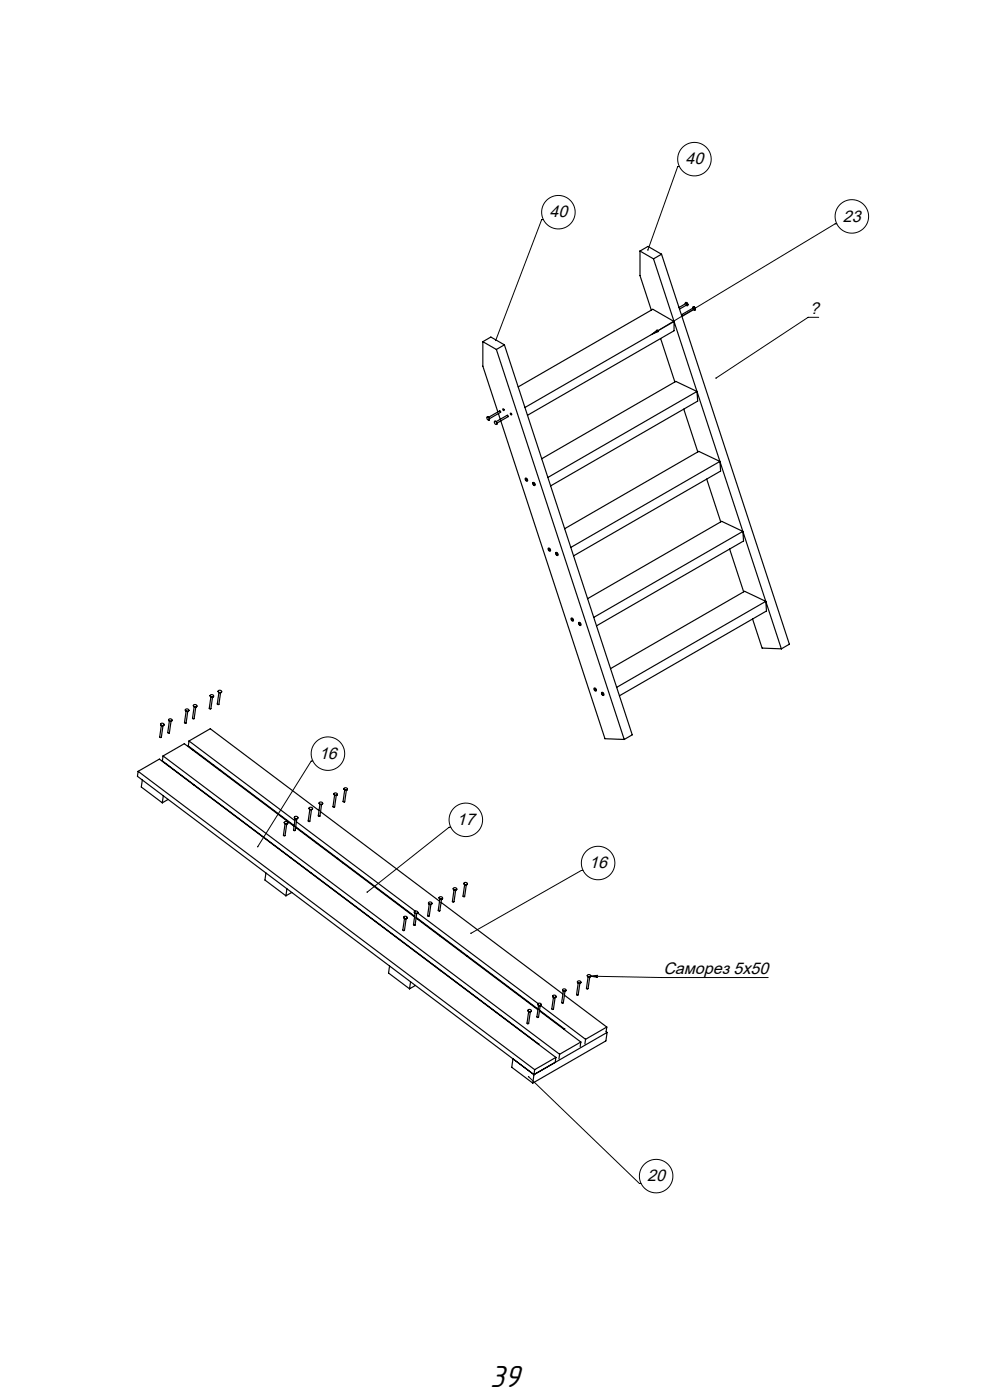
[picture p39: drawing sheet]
<svg xmlns="http://www.w3.org/2000/svg" width="297mm" height="420mm" viewBox="0 0 297 420" stroke-linecap="round" stroke-linejoin="round" font-family="sans-serif">
<defs><g id="words">
<text font-size="9.5" x="146.8" y="416.1">39</text>
<g font-size="5">
<text x="205.4" y="49.3">40</text>
<text x="164.7" y="65.2">40</text>
<text x="252.6" y="66.5">23</text>
<text x="242.7" y="94.1">?</text>
<text x="95.6" y="227.6">16</text>
<text x="136.9" y="247.5">17</text>
<text x="176.6" y="260.4">16</text>
<text x="198.8" y="292.2">Саморез 5х50</text>
<text x="194" y="354.4">20</text>
</g>
</g></defs>
<g fill="none" stroke="#000" stroke-width=".35">
<path d="M191.8 75.3v7.4l3.4 10.3M191.8 75.3l4.1 2.4M191.8 75.3l2.4-1.4 4.1 2.4M195.9 77.7l38.3 117M198.3 76.3l-2.4 1.4M198.3 76.3l38.3 117-2.4 1.4M202 96.5l-44.7 25.8M202 96.5l-6.4-3.7-40.3 23.3M202 96.5v2.7l-43.9 25.4M203.5 92.2l2.1-1.2 .3 .2v.3l-2.2 1.2M204.3 94.4l3.6-2.1 .2 .2v.3l-3.5 2M205.4 91.2a.35 .35 0 0 1 .3-.5 .35 .35 0 0 1 .3 .5 .3 .3 0 0 1 .1 .4 .3 .3 0 0 1-.5 0"/>
<path d="M205.5 90.8l.5 .2 .2 .5-.2 .2M207.6 92.5v-.1a.33 .33 0 0 1 .4-.4 .33 .33 0 0 1 .3 .4 .31 .31 0 0 1 .1 .5 .31 .31 0 0 1-.5 0M207.8 92.1l.5 .3v.6M207.8 92.1h-.1M208.3 93h.1M144.7 102.5l2.4-1.4 4.1 2.4M144.7 102.5l4.1 2.3M144.7 102.5v7.4l4.5 13.7M148.8 104.8l38.3 117M151.2 103.5l-2.4 1.3M151.2 103.5l38.3 117-2.4 1.3M198 101.6l4.3 13"/>
<path d="M208.9 117.4l.2 2.9-44.1 25.5M208.9 117.4l-44.7 25.8M208.9 117.4l-6.4-3-40.1 23.2M146 125.1l.6 .4a.36 .36 0 0 1-.2 .6 .36 .36 0 0 1-.4-.5zM146 125.1l.6 .2 .1 .5-.2 .2M146.4 125.2l3.4-1.9 .2 .2v.2l-3.3 1.9M148.3 126.4l.5 .3a.38 .38 0 0 1 .1 .5 .38 .38 0 0 1-.4 .2 .38 .38 0 0 1-.3-.5zM148.3 126.4l.6 .3 .1 .4-.2 .2M148.7 126.5l3.3-1.9 .2 .1 .1 .3-3.3 1.9M149.4 124.1l.5 1.7M150.1 126.3l31.2 95.3 5.8 .2M204.9 122.7l4.2 12.9"/>
<path d="M215.8 138.4l-44.7 25.8M215.8 138.4l-6.4-3-40.2 23.2M215.8 138.4l.2 2.9-44.1 25.5M157.5 143.5l.6 .3a.36 .36 0 0 1-.2 .6 .36 .36 0 0 1-.4-.4zM159.7 144.8l.6 .2a.38 .38 0 0 1 .1 .5 .38 .38 0 0 1-.5 .2 .38 .38 0 0 1-.2-.4zM211.8 143.7l4.2 12.9M222.6 159.4l-44.7 25.8M222.6 159.4l-6.3-3-40.2 23.2M222.6 159.4l.2 2.9-44 25.4M164.3 164.4l.6 .4a.36 .36 0 0 1-.2 .6 .36 .36 0 0 1-.4-.4zM166.6 165.7l.5 .3a.38 .38 0 0 1 .2 .5 .38 .38 0 0 1-.5 .2 .38 .38 0 0 1-.2-.5zM218.7 164.7l4.2 12.9"/>
<path d="M171.2 185.4l.6 .4a.36 .36 0 0 1-.2 .6 .36 .36 0 0 1-.4-.5zM173.5 186.7l.5 .3a.38 .38 0 0 1 .2 .5 .38 .38 0 0 1-.5 .2 .38 .38 0 0 1-.2-.5zM225.5 185.7l2.9 8.7 5.8 .3M229.5 180.4l-44.7 25.8M229.5 180.4l-6.3-3-40.2 23.2M229.5 180.4l.2 2.9-44.1 25.4M48.1 217.2l.1 .3 .4 .2 .6-.3M48.2 217.1l.2-.1a.47 .47 0 0 1 .7 .1 .47 .47 0 0 1-.2 .6 .47 .47 0 0 1-.6-.2zM48.4 217.6l-.5 3.5 .2 .2 .3-.2 .4-3.4M50.5 215.9l.1 .3 .4 .2 .6-.3M50.6 215.8l.2-.1a.47 .47 0 0 1 .7 0 .47 .47 0 0 1-.1 .7 .47 .47 0 0 1-.7-.2zM50.8 216.3l-.5 3.5 .2 .2 .3-.2 .5-3.4"/>
<path d="M55.6 212.9v.3l.5 .2 .5-.3M55.6 212.8l.2-.1a.47 .47 0 0 1 .7 .1 .47 .47 0 0 1-.1 .6 .47 .47 0 0 1-.7-.2zM55.8 213.4l-.5 3.4 .2 .2 .3-.1 .5-3.5M58 211.6v.3l.5 .2 .5-.3M58 211.5l.2-.1a.47 .47 0 0 1 .7 .1 .47 .47 0 0 1-.1 .6 .47 .47 0 0 1-.7-.2zM58.2 212l-.5 3.5 .2 .2 .3-.2 .5-3.4M63 208.7v.2l.5 .3 .5-.4M63.1 208.5l.1-.1a.47 .47 0 0 1 .7 .1 .47 .47 0 0 1-.1 .7 .47 .47 0 0 1-.7-.3zM63.2 209.1l-.5 3.4 .3 .2 .2-.1 .5-3.5M65.4 207.3v.3l.5 .2 .5-.3M65.5 207.2l.2-.1a.47 .47 0 0 1 .6 .1 .47 .47 0 0 1-.1 .6 .47 .47 0 0 1-.7-.2zM65.6 207.8l-.5 3.4 .3 .2 .2-.1 .5-3.5"/>
<path d="M178.1 206.4l.6 .4a.36 .36 0 0 1-.2 .6 .36 .36 0 0 1-.4-.5zM180.4 207.7l.5 .3a.38 .38 0 0 1 .1 .5 .38 .38 0 0 1-.4 .2 .38 .38 0 0 1-.3-.5zM41.4 231.4l118.8 89.5M41.4 231.4l-.2 1.5 118.8 89.5M41.4 231.4l6.4-3.7 118.8 89.5M42.6 234l-.3 2.1 6.3 4.7M48.9 226.8l6.3-3.7 32.9 24.8M48.9 226.8l118.8 89.5M48.9 226.8l-.2 1.5 112.7 84.9M48.9 238.7l-.3 2.1M50.1 229.3l-.1 .1M50.4 239.8l-1.8 1"/>
<path d="M56.3 234.1h.1M56.6 222.3l6.4-3.7 32.6 24.6M56.6 222.3l31.8 23.9M56.6 222.3l-.2 1.5 31.8 23.9M57.8 224.8l-.1 .1M58.1 235.4h-.1M64.1 229.6l-.1 .1M65.9 230.9l-.2 .1M100.1 238.2l.5 .4 .5-.3M100.1 238.1v.1M100.1 238l.2-.1a.47 .47 0 0 1 .7 .1 .47 .47 0 0 1-.1 .7 .47 .47 0 0 1-.7-.3zM100.3 238.6l-.5 3.4 .2 .2 .3-.1 .5-3.5"/>
<path d="M103.1 236.6v.3l.5 .2 .5-.4M103.2 236.5l.1-.2a.47 .47 0 0 1 .7 .1 .47 .47 0 0 1-.1 .7 .47 .47 0 0 1-.7-.2zM103.3 237l-.5 3.4 .3 .2 .2-.1 .5-3.4M85.2 246.7l.1 .3 .4 .2 .6-.3M85.3 246.6l.2-.1a.47 .47 0 0 1 .7 0 .47 .47 0 0 1-.2 .7 .47 .47 0 0 1-.6-.2zM85.4 247.1l-.5 3.5 .3 .2 .2-.2 .5-3.4M87.1 257.2l-.1 .1M88.2 245.2l.1 .2 .4 .3 .6-.4M88.3 245l.2-.1a.47 .47 0 0 1 .7 .1 .47 .47 0 0 1-.2 .7 .47 .47 0 0 1-.6-.2zM88.5 245.6l-.5 3.4 .2 .2 .3-.1 .5-3.5M88.6 248.2l35.6 26.9M88.6 248l35.7 26.9"/>
<path d="M88.8 246.5l35.6 26.8M92.6 242.4l.1 .3 .4 .2 .6-.3M92.7 242.3l.2-.1a.47 .47 0 0 1 .7 .1 .47 .47 0 0 1-.2 .6 .47 .47 0 0 1-.6-.2zM92.9 242.8l-.5 3.5 .2 .2 .3-.2 .5-3.4M94.9 252.7l-.2 .1M95.7 240.9v.3l.5 .2 .5-.4M95.7 240.7l.2-.1a.47 .47 0 0 1 .7 .1 .47 .47 0 0 1-.1 .7 .47 .47 0 0 1-.7-.2zM95.9 241.3l-.5 3.4 .2 .2 .3-.1 .5-3.4M96.1 243.5l35.6 26.9M101.2 257.5l-.2 .1M102.9 258.8l-.1 .1M79.7 261.9l-.3 2.1 6.3 4.7"/>
<path d="M86 266.6l-.3 2.1M87.4 267.7l-1.7 1M93.4 262h-.1M95.1 263.3h.1M121 275.1l.1 .4 .3 .1h.4l.2-.3M121.1 275l.2-.1a.45 .45 0 0 1 .7 .1 .45 .45 0 0 1-.2 .6 .45 .45 0 0 1-.6-.1zM121.2 275.6l-.5 3.4 .2 .2 .3-.1 .5-3.5M124.2 273.6v.3l.5 .2 .5-.4M124.3 273.4l.1-.1a.47 .47 0 0 1 .7 .1 .47 .47 0 0 1-.1 .7 .47 .47 0 0 1-.7-.2zM124.4 274l-.5 3.4 .3 .2 .2-.1 .5-3.4M124.7 275.4l36.5 27.5M124.7 275.2l36.5 27.5"/>
<path d="M125.2 273.9l36.1 27.2M128.4 270.9l.1 .3 .4 .1h.4l.2-.3M128.5 270.7l.2-.1a.45 .45 0 0 1 .7 .1 .45 .45 0 0 1-.1 .6 .45 .45 0 0 1-.7-.1zM128.6 271.3l-.4 3.4 .2 .2 .2-.1 .5-3.5M131.6 269.3l.1 .3 .4 .2 .6-.4M131.7 269.1l.2-.1a.47 .47 0 0 1 .7 .1 .47 .47 0 0 1-.2 .7 .47 .47 0 0 1-.6-.2zM131.8 269.7l-.5 3.4 .3 .2 .2-.1 .5-3.4M132.2 270.7l36.5 27.5M135.8 266.6l.1 .3 .4 .2 .4-.1 .2-.3M135.9 266.4l.3-.1a.45 .45 0 0 1 .6 .1 .45 .45 0 0 1-.1 .6 .45 .45 0 0 1-.6-.1zM136.1 267l-.5 3.4 .2 .2 .3-.1 .5-3.4M139 265l.1 .3 .4 .2 .6-.4"/>
<path d="M139.1 264.9l.2-.2a.47 .47 0 0 1 .7 .1 .47 .47 0 0 1-.2 .7 .47 .47 0 0 1-.6-.2zM139.3 265.4l-.5 3.5 .2 .1 .3-.1 .4-3.4M116.7 289.8l-.3 2.1 6.3 4.7M123 294.5l-.3 2.1M124.2 285.1l-.1 .1M124.5 295.6l-1.8 1M130.4 289.9h.1M131.9 280.6l-.1 .1M132.2 291.2h-.1M138.2 285.4l-.1 .1M140 286.7l-.2 .1M165.6 298.8l.5 .5h.4l.2-.3"/>
<path d="M165.8 298.6l.2-.1a.45 .45 0 0 1 .6 .2 .45 .45 0 0 1-.1 .6 .45 .45 0 0 1-.7-.2l-.2-.2zM165.9 299.2l-.5 3.5 .2 .1 .3-.1 .5-3.4M168.6 296.9l.1 .4 .4 .1 .5-.3M168.7 296.8l.2-.1a.45 .45 0 0 1 .6 0 .45 .45 0 0 1 0 .6 .45 .45 0 0 1-.7 0zM168.8 297.3l-.5 3.5 .3 .2 .2-.2 .5-3.4M169.2 298.6l12.7 9.5M173.1 294.5l.4 .5h.4l.2-.3M173.2 294.3h.2a.45 .45 0 0 1 .6 .1 .45 .45 0 0 1-.1 .6 .45 .45 0 0 1-.6-.2l-.2-.2zM173.3 294.9l-.5 3.5 .2 .2 .3-.2 .5-3.4M176 292.6l.2 .4 .3 .1 .6-.3M176.1 292.5l.2-.1a.45 .45 0 0 1 .7 0 .45 .45 0 0 1-.1 .7 .45 .45 0 0 1-.6-.1zM176.2 293.1l-.4 3.4 .2 .2 .3-.1 .4-3.5"/>
<path d="M158.2 303.1l.4 .5 .4-.1 .3-.3M158.3 302.9l.2-.1a.45 .45 0 0 1 .7 .2 .45 .45 0 0 1-.2 .6 .45 .45 0 0 1-.6-.2l-.2-.2zM158.4 303.5l-.5 3.4 .3 .2 .2-.1 .5-3.4M161.2 301.2l.1 .4 .4 .1 .5-.3M161.3 301.1l.2-.1a.45 .45 0 0 1 .6 0 .45 .45 0 0 1 0 .6 .45 .45 0 0 1-.7 0zM161.4 301.6l-.5 3.5 .2 .2 .3-.2 .5-3.4M161.5 313.2l-.2 .1M161.7 303.3l12.4 9.3M161.7 303.1l7.5 5.6M162 301.7l13.5 10.1M166.6 317.2l-6.4 3.7M166.6 317.2l-.2 1.5"/>
<path d="M167.7 316.3l-.2 1.4M169.3 308.7l-.3 .1M174.1 312.6l-6.4 3.7M174.1 312.6l-.2 1.4M175.5 311.8l-.2 1.4M181.9 308.1l-6.4 3.7M181.9 308.1l-.2 1.4 .2 .2M181.9 309.7l-21.9 12.7M181.9 309.7l-.3 2.6-21.9 12.6M160 322.4l-6.3-4.7-.3 2.5 6.3 4.7M160.2 320.9l-.5 4"/>
<circle cx="204.5" cy="94.6" r=".2"/>
<circle cx="150.8" cy="122.9" r=".25"/>
<circle cx="153.1" cy="124.2" r=".25"/>
<circle cx="157.7" cy="143.9" r=".25"/>
<circle cx="160" cy="145.2" r=".25"/>
<circle cx="164.6" cy="164.9" r=".25"/>
<circle cx="166.8" cy="166.2" r=".25"/>
<circle cx="171.4" cy="185.9" r=".25"/>
<circle cx="173.7" cy="187.2" r=".25"/>
<circle cx="178.3" cy="206.8" r=".25"/>
<circle cx="180.6" cy="208.2" r=".25"/>
</g>
<g fill="none" stroke="#000" stroke-width=".3">
<path d="M203.6 50h-.5l-8.9 25M162.8 65.9h-.5l-13.7 36.2M250.8 67.1h-.5l-54.9 33.1M245.4 95.2h-3.2l-27.6 18.2M195.4 100.2l1.6-1.3a.32 .32 0 0 0-.1 .4 .32 .32 0 0 0 .5 .2zM93.8 228.3h-.5l-16.1 25.7M135.1 248.2h-.5l-24.6 19.4M174.7 261.1h-.5l-33.1 18.9M177 292.9l2.1-.3a.32 .32 0 0 0-.3 .3 .32 .32 0 0 0 .3 .3zM177 292.9l21.3 .4h31.9M158.4 323l33.2 32.1h.5"/>
<circle cx="208.1" cy="47.7" r="5"/>
<circle cx="167.4" cy="63.7" r="5"/>
<circle cx="255.3" cy="64.9" r="5"/>
<circle cx="98.3" cy="226.1" r="5"/>
<circle cx="139.6" cy="246" r="5"/>
<circle cx="179.3" cy="258.9" r="5"/>
<circle cx="196.6" cy="352.8" r="5"/>
</g>
<path d="M194 74.9v.3l.3-.1v-.3zM195.4 100.2l1.6-1.3a.32 .32 0 0 0-.1 .4 .32 .32 0 0 0 .5 .2zM148.4 102v.3l.3-.1v-.3zM214.4 113.3l.1 .3h.3l-.1-.3zM141 279.9v.2h.3v-.3zM109.9 267.5v.3h.3v-.3zM77.1 253.8v.3l.3 .1v-.3zM177 292.9l2.1-.3a.32 .32 0 0 0-.3 .3 .32 .32 0 0 0 .3 .3zM158.3 322.9v.3h.3v-.3z" fill="#000"/>
<use href="#words"/>
</svg>
